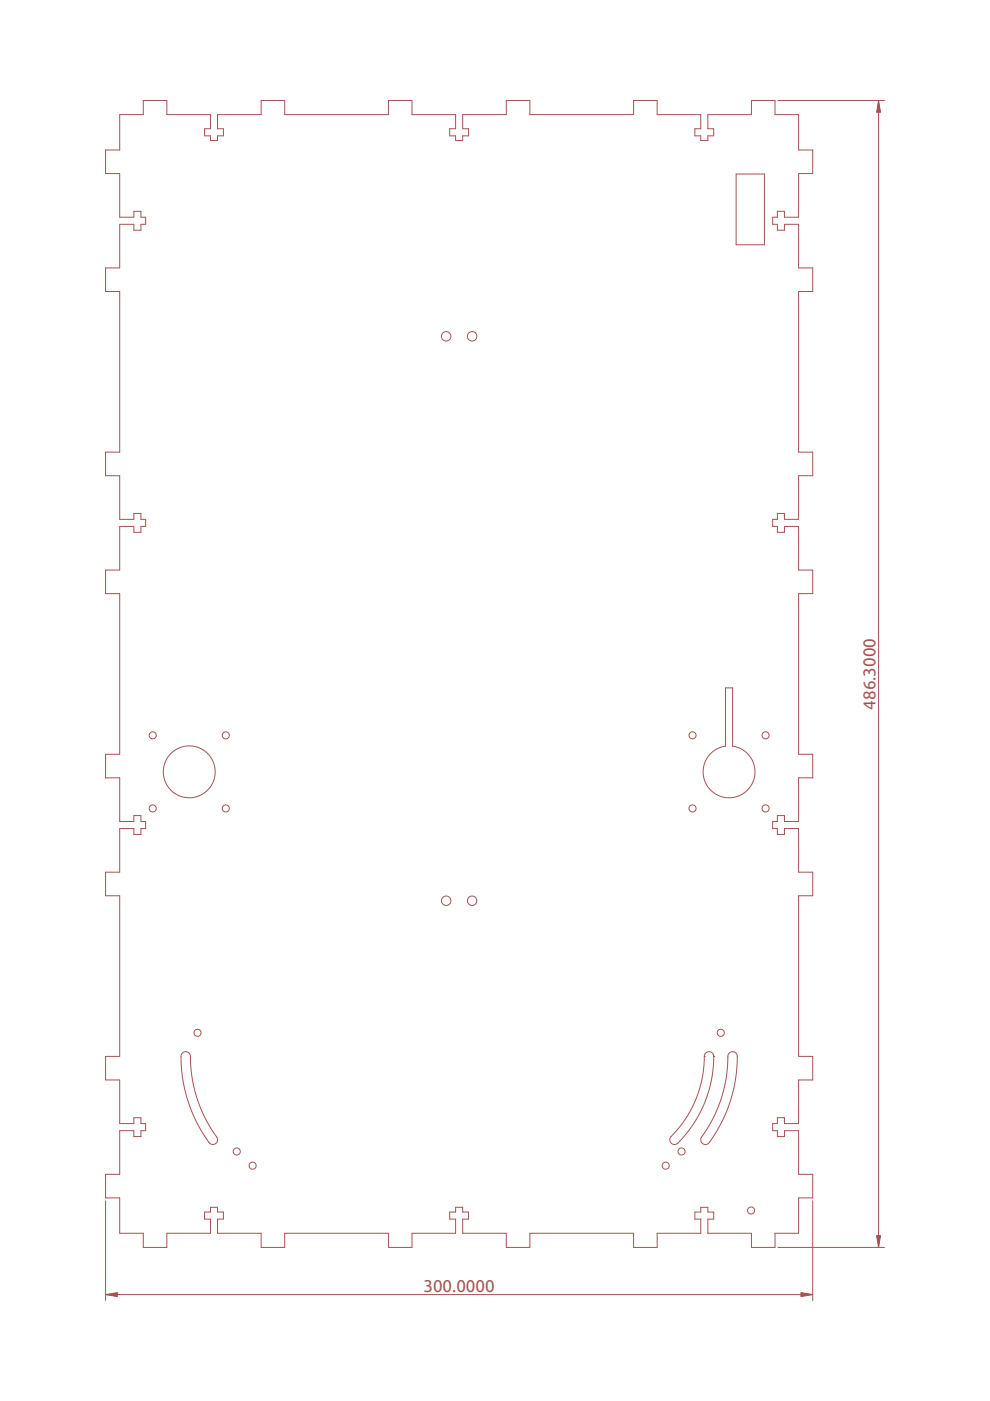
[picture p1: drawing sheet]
<svg xmlns="http://www.w3.org/2000/svg" width="210mm" height="297mm" viewBox="0 0 210 297" stroke-linecap="round" stroke-linejoin="round" font-family="sans-serif">
<defs><g id="words">
<g font-size="3.6" fill="#a55252">
<text x="185.7" y="150.4" transform="rotate(-90 185.7 150.4)">486.3000</text>
<text x="89.8" y="273.9">300.0000</text>
</g>
</g></defs>
<g fill="none" stroke="#a55252" stroke-width=".21">
<path d="M25.4 24.3h5v-3h5v3h9.2v3h-1.2v1.5h1.2v1h1.5v-1h1.3v-1.5h-1.3v-3h9.3v-3h5v3h22v-3h5v3h9.2v3h-1.2v1.5h1.2v1h1.5v-1h1.2v-1.5h-1.2v-3h9.2v-3h5v3h22v-3h5v3h9.3v3h-1.3v1.5h1.3v1h1.5v-1h1.2v-1.5h-1.2v-3h9.2v-3h5v3h5v7.5h3v5h-3v9.3h-3v-1.3h-1.5v1.3h-1v1.5h1v1.2h1.5v-1.2h3v9.2h3v5h-3v34.1h3v5h-3v9.2h-3v-1.2h-1.5v1.2h-1v1.5h1v1.3h1.5v-1.3h3v9.3h3v5h-3v34h3v5h-3v9.3h-3v-1.3h-1.5v1.3h-1v1.5h1v1.2h1.5v-1.2h3v9.2h3v5h-3v34.1h3v5h-3v9.2h-3v-1.2h-1.5v1.2h-1v1.5h1v1.3h1.5v-1.3h3v9.3h3v5h-3v7.5h-5v3h-5v-3h-9.2v-3h1.2v-1.5h-1.2v-1h-1.5v1h-1.3v1.5h1.3v3h-9.3v3h-5v-3h-22v3h-5v-3h-9.2v-3h1.2v-1.5h-1.2v-1h-1.5v1h-1.2v1.5h1.2v3h-9.2v3h-5v-3h-22v3h-5v-3h-9.3v-3h1.3v-1.5h-1.3v-1h-1.5v1h-1.2v1.5h1.2v3h-9.2v3h-5v-3h-5v-7.5h-3v-5h3v-9.3h3v1.3h1.5v-1.3h1v-1.5h-1v-1.2h-1.5v1.2h-3v-9.2h-3v-5h3v-34.1h-3v-5h3v-9.2h3v1.2h1.5v-1.2h1v-1.5h-1v-1.3h-1.5v1.3h-3v-9.3h-3v-5h3v-34h-3v-5h3v-9.3h3v1.3h1.5v-1.3h1v-1.5h-1v-1.2h-1.5v1.2h-3v-9.2h-3v-5h3v-34.1h-3v-5h3v-9.2h3v1.2h1.5v-1.2h1v-1.5h-1v-1.3h-1.5v1.3h-3v-9.3h-3v-5h3zM156.1 36.9h6v15h-6zM153.8 145.8h1.5v12.4l1.8 .6 1.5 1.1 1.1 1.6 .4 1.9-.4 2.1-1.1 1.9-1.7 1.2-2.1 .5-2.1-.3-1.8-1.1-1.3-1.7-.5-2.1 .3-2 .9-1.8 1.6-1.3 1.9-.6zM38.7 223.3l.4-.3h.5l.4 .2 .3 .4 .3 4.2 .8 3.8 .8 2.6 1.1 2.4 1.2 2.2 1.6 2.5-.1 .8-.6 .5h-.5l-.4-.2-1.2-1.7-1.8-3.1-1.4-3.3-.9-3.1-.6-3.1-.2-4.1zM149.3 224l-.3 4.1-1.1 3.9-1 2.5-1.3 2.3-1.5 2.1-2 2.3v.8l.6 .6h.5l.4-.2 1.9-2.1 1.9-2.5 1.5-2.9 1.1-2.6 .7-2.7 .5-2.8 .1-2.8M149.3 224h.1M149.3 224l.3-.7 .7-.3 .8 .3 .2 .7M151.3 224h.1M154.6 223.3l.5-.3h.6l.4 .4 .2 .5-.3 4.2-.8 4.2-1.2 3.5-1.7 3.5-2 3-.4 .3h-.6l-.6-.5-.1-.7 2.5-4.2 1.8-4.1 1-4 .3-2.5 .1-2.8zM22.4 254.6v21.1M172.3 254.6v21.1M22.4 274.5h149.9"/>
<circle cx="94.6" cy="71.3" r="1"/>
<circle cx="100.1" cy="71.3" r="1"/>
<circle cx="32.4" cy="155.9" r=".75"/>
<circle cx="47.9" cy="155.9" r=".75"/>
<circle cx="146.8" cy="155.9" r=".75"/>
<circle cx="162.3" cy="155.9" r=".75"/>
<circle cx="32.4" cy="171.4" r=".75"/>
<circle cx="40.1" cy="163.6" r="5.5"/>
<circle cx="47.9" cy="171.4" r=".75"/>
<circle cx="146.8" cy="171.4" r=".75"/>
<circle cx="162.3" cy="171.4" r=".75"/>
<circle cx="94.6" cy="191" r="1"/>
<circle cx="100.1" cy="191" r="1"/>
<circle cx="41.9" cy="219" r=".75"/>
<circle cx="152.8" cy="219" r=".75"/>
<circle cx="50.2" cy="244.1" r=".75"/>
<circle cx="53.6" cy="247.1" r=".75"/>
<circle cx="141.1" cy="247.1" r=".75"/>
<circle cx="144.5" cy="244.1" r=".75"/>
<circle cx="159.2" cy="256.7" r=".75"/>
</g>
<path d="M22.4 274.5l2.5-.4v.8z" fill="#a55252"/>
<path d="M22.4 274.5l2.5-.4v.8z" fill="#a55252" stroke="#a55252" stroke-width=".21"/>
<path d="M169.8 274.1l2.5 .4-2.5 .4z" fill="#a55252"/>
<path d="M169.8 274.1l2.5 .4-2.5 .4z" fill="#a55252" stroke="#a55252" stroke-width=".21"/>
<path d="M164.9 21.3h22.6M186.3 21.3v243.2M164.9 264.5h22.6" fill="none" stroke="#a55252" stroke-width=".21"/>
<path d="M185.9 262h.8l-.4 2.5z" fill="#a55252"/>
<path d="M185.9 262h.8l-.4 2.5z" fill="#a55252" stroke="#a55252" stroke-width=".21"/>
<path d="M186.3 21.3l.4 2.5h-.8z" fill="#a55252"/>
<path d="M186.3 21.3l.4 2.5h-.8z" fill="#a55252" stroke="#a55252" stroke-width=".21"/>
<use href="#words"/>
</svg>
